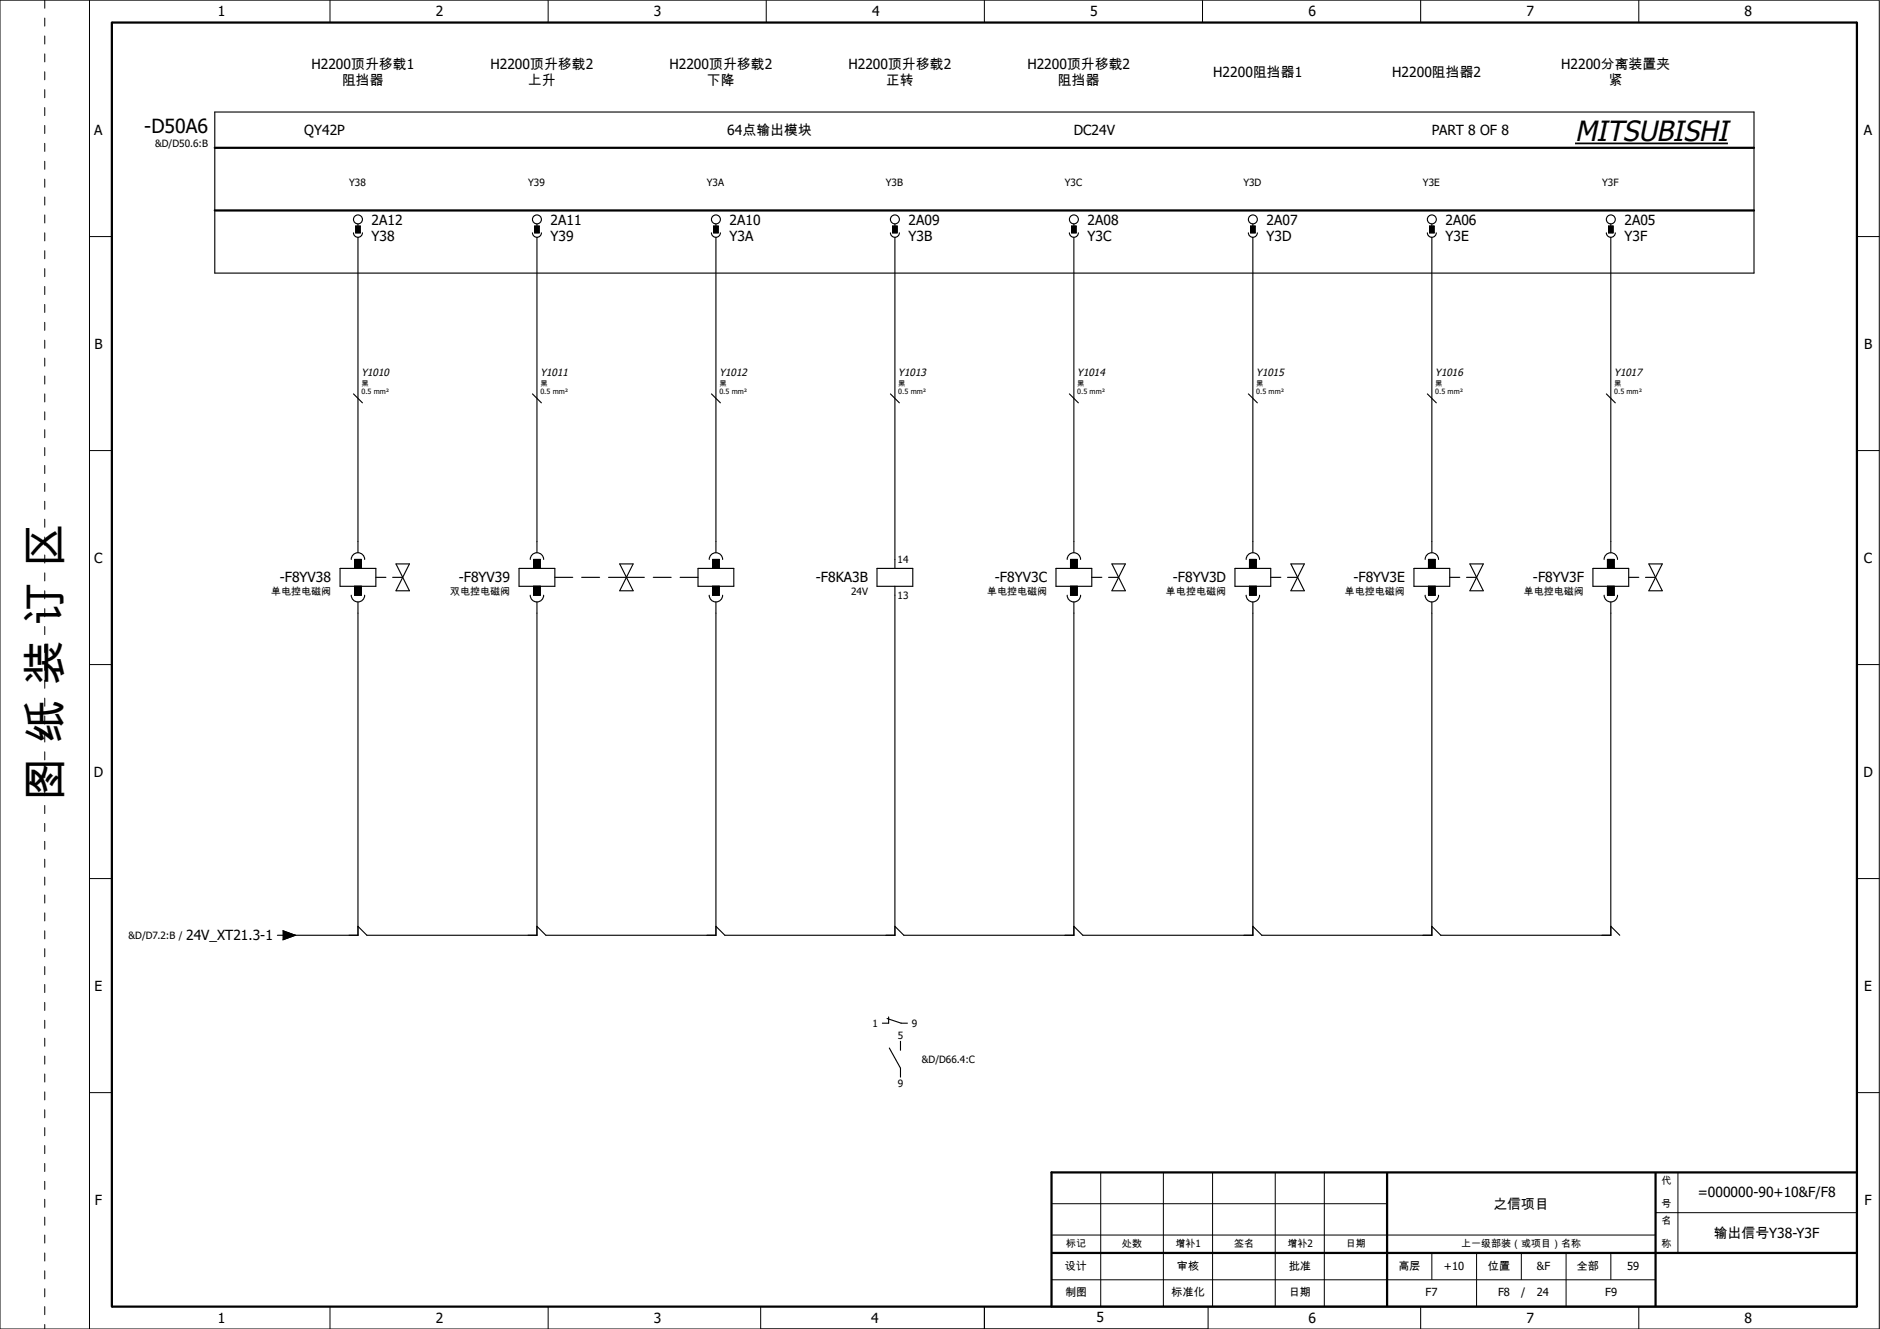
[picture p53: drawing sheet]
<svg xmlns="http://www.w3.org/2000/svg" width="420mm" height="297mm" viewBox="0 0 420 297" stroke-linecap="round" stroke-linejoin="round" font-family="sans-serif">
<defs><g id="words">
<text font-size="9.9" x="13.6" y="179.1" transform="rotate(-90 13.6 179.1)">图 纸 装 订 区</text>
<text font-size="6.3" x="352" y="31.5">MITSUBISHI</text>
<text font-size="4.3" x="32.2" y="29.7">-D50A6</text>
<g font-size="3.1">
<text x="48.7" y="3.7">1</text>
<text x="97.4" y="3.7">2</text>
<text x="146.2" y="3.7">3</text>
<text x="194.9" y="3.7">4</text>
<text x="243.7" y="3.7">5</text>
<text x="292.4" y="3.7">6</text>
<text x="341.2" y="3.7">7</text>
<text x="389.9" y="3.7">8</text>
<text x="69.6" y="15.3">H2200顶升移载1</text>
<text x="109.6" y="15.3">H2200顶升移载2</text>
<text x="149.6" y="15.3">H2200顶升移载2</text>
<text x="189.6" y="15.3">H2200顶升移载2</text>
<text x="229.6" y="15.3">H2200顶升移载2</text>
<text x="271.2" y="17.2">H2200阻挡器1</text>
<text x="311.2" y="17.2">H2200阻挡器2</text>
<text x="348.9" y="15.3">H2200分离装置夹</text>
<text x="76.4" y="19.1">阻挡器</text>
<text x="118" y="19.1">上升</text>
<text x="158" y="19.1">下降</text>
<text x="198" y="19.1">正转</text>
<text x="236.4" y="19.1">阻挡器</text>
<text x="359.5" y="19.1">紧</text>
<text x="21.1" y="30.1">A</text>
<text x="68" y="30.2">QY42P</text>
<text x="162.5" y="30.2">64点输出模块</text>
<text x="240" y="30.2">DC24V</text>
<text x="320" y="30.2">PART 8 OF 8</text>
<text x="416.6" y="30.1">A</text>
<text x="83" y="50.2">2A12</text>
<text x="83" y="53.9">Y38</text>
<text x="123" y="50.2">2A11</text>
<text x="123" y="53.9">Y39</text>
<text x="163" y="50.2">2A10</text>
<text x="163" y="53.9">Y3A</text>
<text x="203" y="50.2">2A09</text>
<text x="203" y="53.9">Y3B</text>
<text x="243" y="50.2">2A08</text>
<text x="243" y="53.9">Y3C</text>
<text x="283" y="50.2">2A07</text>
<text x="283" y="53.9">Y3D</text>
<text x="323" y="50.2">2A06</text>
<text x="323" y="53.9">Y3E</text>
<text x="363" y="50.2">2A05</text>
<text x="363" y="53.9">Y3F</text>
<text x="21.1" y="77.9">B</text>
<text x="416.6" y="77.9">B</text>
<text x="21.1" y="125.8">C</text>
<text x="416.6" y="125.8">C</text>
<text x="62.5" y="130.2">-F8YV38</text>
<text x="102.5" y="130.2">-F8YV39</text>
<text x="182.3" y="130.2">-F8KA3B</text>
<text x="222.4" y="130.2">-F8YV3C</text>
<text x="262.1" y="130.2">-F8YV3D</text>
<text x="302.5" y="130.2">-F8YV3E</text>
<text x="342.6" y="130.2">-F8YV3F</text>
<text x="20.9" y="173.6">D</text>
<text x="416.4" y="173.6">D</text>
<text x="41.6" y="210.2">24V_XT21.3-1</text>
<text x="21.1" y="221.4">E</text>
<text x="416.6" y="221.4">E</text>
<text x="21.2" y="269.3">F</text>
<text x="379.4" y="267.6">=000000-90+10&amp;F/F8</text>
<text x="416.7" y="269.3">F</text>
<text x="333.8" y="270.2">之信项目</text>
<text x="383" y="276.7">输出信号Y38-Y3F</text>
<text x="48.7" y="295.7">1</text>
<text x="97.4" y="295.7">2</text>
<text x="146.2" y="295.7">3</text>
<text x="194.7" y="295.6">4</text>
<text x="245" y="295.6">5</text>
<text x="292.4" y="295.7">6</text>
<text x="341.2" y="295.7">7</text>
<text x="389.9" y="295.7">8</text>
</g>
<g font-size="2.5">
<text x="238" y="283.7">设计</text>
<text x="263" y="283.7">审核</text>
<text x="288" y="283.7">批准</text>
<text x="312.5" y="283.7">高层</text>
<text x="322.7" y="283.7">+10</text>
<text x="332.5" y="283.7">位置</text>
<text x="343.5" y="283.7">&amp;F</text>
<text x="352.4" y="283.7">全部</text>
<text x="363.6" y="283.9">59</text>
<text x="238" y="289.7">制图</text>
<text x="261.8" y="289.7">标准化</text>
<text x="288" y="289.7">日期</text>
<text x="318.6" y="289.7">F7</text>
<text x="334.8" y="289.7">F8</text>
<text x="339.9" y="289.7">/</text>
<text x="343.4" y="289.7">24</text>
<text x="358.8" y="289.7">F9</text>
</g>
<g font-size="2.3">
<text x="80.8" y="84.1">Y1010</text>
<text x="120.8" y="84.1">Y1011</text>
<text x="160.8" y="84.1">Y1012</text>
<text x="200.8" y="84.1">Y1013</text>
<text x="240.8" y="84.1">Y1014</text>
<text x="280.8" y="84.1">Y1015</text>
<text x="320.8" y="84.1">Y1016</text>
<text x="360.8" y="84.1">Y1017</text>
</g>
<g font-size="2.2">
<text x="34.7" y="33">&amp;D/D50.6:B</text>
<text x="78" y="41.7">Y38</text>
<text x="118" y="41.7">Y39</text>
<text x="158" y="41.7">Y3A</text>
<text x="198" y="41.7">Y3B</text>
<text x="238" y="41.7">Y3C</text>
<text x="277.9" y="41.7">Y3D</text>
<text x="318" y="41.7">Y3E</text>
<text x="358.1" y="41.7">Y3F</text>
<text x="200.6" y="125.9">14</text>
<text x="60.6" y="133.1">单电控电磁阀</text>
<text x="100.6" y="133.1">双电控电磁阀</text>
<text x="190.2" y="133.1">24V</text>
<text x="200.6" y="133.8">13</text>
<text x="220.6" y="133.1">单电控电磁阀</text>
<text x="260.6" y="133.1">单电控电磁阀</text>
<text x="300.6" y="133.1">单电控电磁阀</text>
<text x="340.6" y="133.1">单电控电磁阀</text>
<text x="28.7" y="209.9">&amp;D/D7.2:B /</text>
<text x="195" y="229.5">1</text>
<text x="200.6" y="232.2">5</text>
<text x="203.8" y="229.5">9</text>
<text x="206" y="237.6">&amp;D/D66.4:C</text>
<text x="200.6" y="242.9">9</text>
<text x="371.3" y="269.9">号</text>
<text x="371.3" y="264.6">代</text>
<text x="371.3" y="273.6">名</text>
<text x="238.3" y="278.6">标记</text>
<text x="250.8" y="278.6">处数</text>
<text x="262.7" y="278.6">增补1</text>
<text x="275.8" y="278.6">签名</text>
<text x="287.7" y="278.6">增补2</text>
<text x="300.8" y="278.6">日期</text>
<text x="326.5" y="278.6">上一级部装（或项目）名称</text>
<text x="371.3" y="278.6">称</text>
</g>
<g font-size="1.6">
<text x="80.8" y="88.1">0.5 mm²</text>
<text x="80.8" y="86.2">黑</text>
<text x="120.8" y="88.1">0.5 mm²</text>
<text x="120.8" y="86.2">黑</text>
<text x="160.8" y="88.1">0.5 mm²</text>
<text x="160.8" y="86.2">黑</text>
<text x="200.8" y="88.1">0.5 mm²</text>
<text x="200.8" y="86.2">黑</text>
<text x="240.8" y="88.1">0.5 mm²</text>
<text x="240.8" y="86.2">黑</text>
<text x="280.8" y="88.1">0.5 mm²</text>
<text x="280.8" y="86.2">黑</text>
<text x="320.8" y="88.1">0.5 mm²</text>
<text x="320.8" y="86.2">黑</text>
<text x="360.8" y="88.1">0.5 mm²</text>
<text x="360.8" y="86.2">黑</text>
</g>
</g></defs>
<path d="M25 5h390v287h-390zM48 33h344M48 47h344M310 262v30M370 262v30M415 262h-180v30M235 280h180" fill="none" stroke="#000" stroke-width=".5"/>
<g fill="none" stroke="#000" stroke-width=".22">
<path d="M0 0h420v297h-420zM20 0v297M73.7 0v5M122.5 0v5M171.3 0v5M220 0v5M268.7 0v5M317.5 0v5M366.2 0v5M20 52.9h5M415 52.9h5M20 100.7h5"/>
<path d="M415 100.7h5M20 148.5h5M415 148.5h5M20 196.4h5M415 196.4h5M20 244.2h5M415 244.2h5M235 276h135M235 269h75M246 262v30M260 262v30M271 262v30"/>
<path d="M285 262v30M296 262v30M370 271h45M375 262v18M73.7 292v5M122.5 292v5M170 292v5M220 292v5M235 286h135M270 292v5M317.5 292v5M320 280v6"/>
<path d="M330 280v12M340 280v6M350 280v12M360 280v6M366.2 292v5"/>
</g>
<path d="M235 292h180" fill="none" stroke="#000" stroke-width=".35"/>
<path d="M10 0v297" fill="none" stroke="#000" stroke-width=".22" stroke-dasharray="1.8 2.2"/>
<g fill="none" stroke="#000" stroke-width=".25">
<path d="M48 25h344v36h-344zM79 52a1 1 0 0 0 1 1 1 1 0 0 0 1-1M79.5 50.5h1v1.5h-1zM80 50v.5M80 53v70.5M119 52a1 1 0 0 0 1 1 1 1 0 0 0 1-1M119.5 50.5h1v1.5h-1zM120 50v.5M120 53v70.5M159 52a1 1 0 0 0 1 1 1 1 0 0 0 1-1M159.5 50.5h1v1.5h-1zM160 50v.5"/>
<path d="M160 53v70.5M199 52a1 1 0 0 0 1 1 1 1 0 0 0 1-1M199.5 50.5h1v1.5h-1zM200 50v.5M200 53v74M239 52a1 1 0 0 0 1 1 1 1 0 0 0 1-1M239.5 50.5h1v1.5h-1zM240 50v.5M240 53v70.5M279 52a1 1 0 0 0 1 1 1 1 0 0 0 1-1M279.5 50.5h1v1.5h-1zM280 50v.5"/>
<path d="M280 53v70.5M319 52a1 1 0 0 0 1 1 1 1 0 0 0 1-1M319.5 50.5h1v1.5h-1zM320 50v.5M320 53v70.5M359 52a1 1 0 0 0 1 1 1 1 0 0 0 1-1M359.5 50.5h1v1.5h-1zM360 50v.5M360 53v70.5M79 88l2 2M119 88l2 2M159 88l2 2"/>
<path d="M199 88l2 2M239 88l2 2M279 88l2 2M319 88l2 2M359 88l2 2M76 127h8v4h-8zM78.5 133a1.5 1.5 0 0 0 1.5 1.5 1.5 1.5 0 0 0 1.5-1.5M78.5 125a1.5 1.5 0 0 1 1.5-1.5 1.5 1.5 0 0 1 1.5 1.5M79.3 131v2h1.4v-2M79.3 127v-2h1.4v2M80 134.5v74.5h-16M84 129h2.3"/>
<path d="M87.8 129h2.2M88.5 126h3l-3 6h3zM116 127h8v4h-8zM118.5 125a1.5 1.5 0 0 1 1.5-1.5 1.5 1.5 0 0 1 1.5 1.5M118.5 133a1.5 1.5 0 0 0 1.5 1.5 1.5 1.5 0 0 0 1.5-1.5M119.2 131v2h1.6v-2M119.2 127v-2h1.6v2M120 134.5v74.5h-38l-2-2M124 129h4M130 129h4M136 129h8M138.5 126h3l-3 6h3z"/>
<path d="M146 129h4M152 129h4M156 127h8v4h-8zM158.5 125a1.5 1.5 0 0 1 1.5-1.5 1.5 1.5 0 0 1 1.5 1.5M158.5 133a1.5 1.5 0 0 0 1.5 1.5 1.5 1.5 0 0 0 1.5-1.5M159.2 131v2h1.6v-2M159.2 127v-2h1.6v2M160 134.5v74.5h-38l-2-2M196 127h8v4h-8zM200 131v78h-38l-2-2M236 127h8v4h-8zM238.5 133a1.5 1.5 0 0 0 1.5 1.5 1.5 1.5 0 0 0 1.5-1.5"/>
<path d="M238.5 125a1.5 1.5 0 0 1 1.5-1.5 1.5 1.5 0 0 1 1.5 1.5M239.3 131v2h1.5v-2M239.3 127v-2h1.5v2M240 134.5v74.5h-38l-2-2M244 129h2.2M247.8 129h2.2M248.5 126h3l-3 6h3zM276 127h8v4h-8zM278.5 133a1.5 1.5 0 0 0 1.5 1.5 1.5 1.5 0 0 0 1.5-1.5M278.5 125a1.5 1.5 0 0 1 1.5-1.5 1.5 1.5 0 0 1 1.5 1.5M279.3 131v2h1.5v-2M279.3 127v-2h1.5v2"/>
<path d="M280 134.5v74.5h-38l-2-2M284 129h2.3M287.8 129h2.2M288.5 126h3l-3 6h3zM316 127h8v4h-8zM318.5 133a1.5 1.5 0 0 0 1.5 1.5 1.5 1.5 0 0 0 1.5-1.5M318.5 125a1.5 1.5 0 0 1 1.5-1.5 1.5 1.5 0 0 1 1.5 1.5M319.2 131v2h1.5v-2M319.2 127v-2h1.5v2M320 134.5v74.5h-38l-2-2M324 129h2.3M327.7 129h2.3"/>
<path d="M328.5 126h3l-3 6h3zM356 127h8v4h-8zM358.5 133a1.5 1.5 0 0 0 1.5 1.5 1.5 1.5 0 0 0 1.5-1.5M358.5 125a1.5 1.5 0 0 1 1.5-1.5 1.5 1.5 0 0 1 1.5 1.5M359.3 127v-2h1.4v2M359.3 131v2h1.4v-2M360 134.5v74.5h-38l-2-2M364 129h2.2M367.7 129h2.3M368.5 126h3l-3 6h3zM62 209h1.2M63.2 208l2.8 1-2.8 1"/>
<path d="M360 207l2 2M198.3 227.6l3.1 1.1h1.4M198.6 227.3v1.4h-1.4M198.8 234.2l2.5 4.5v2M201.2 232.7v2"/>
<circle cx="80" cy="49" r="1"/>
<circle cx="120" cy="49" r="1"/>
<circle cx="160" cy="49" r="1"/>
<circle cx="200" cy="49" r="1"/>
<circle cx="240" cy="49" r="1"/>
<circle cx="280" cy="49" r="1"/>
<circle cx="320" cy="49" r="1"/>
<circle cx="360" cy="49" r="1"/>
</g>
<path d="M352 32.1h34.2" fill="none" stroke="#000" stroke-width=".39"/>
<g fill="#000" stroke="#000" stroke-width=".22">
<path d="M79.5 50.5h1v1.5h-1zM119.5 50.5h1v1.5h-1zM159.5 50.5h1v1.5h-1zM199.5 50.5h1v1.5h-1zM239.5 50.5h1v1.5h-1zM279.5 50.5h1v1.5h-1zM319.5 50.5h1v1.5h-1zM359.5 50.5h1v1.5h-1zM79.3 125h1.4v2h-1.4zM79.3 131h1.4v2h-1.4zM119.2 125h1.6v2h-1.6zM119.2 131h1.6v2h-1.6z"/>
<path d="M159.2 125h1.6v2h-1.6zM159.2 131h1.6v2h-1.6zM239.3 125h1.5v2h-1.5zM239.3 131h1.5v2h-1.5zM279.3 125h1.5v2h-1.5zM279.3 131h1.5v2h-1.5zM319.2 125h1.5v2h-1.5zM319.2 131h1.5v2h-1.5zM359.3 125h1.4v2h-1.4zM359.3 131h1.4v2h-1.4zM63.2 208l2.8 1-2.8 1z"/>
</g>
<use href="#words"/>
</svg>
